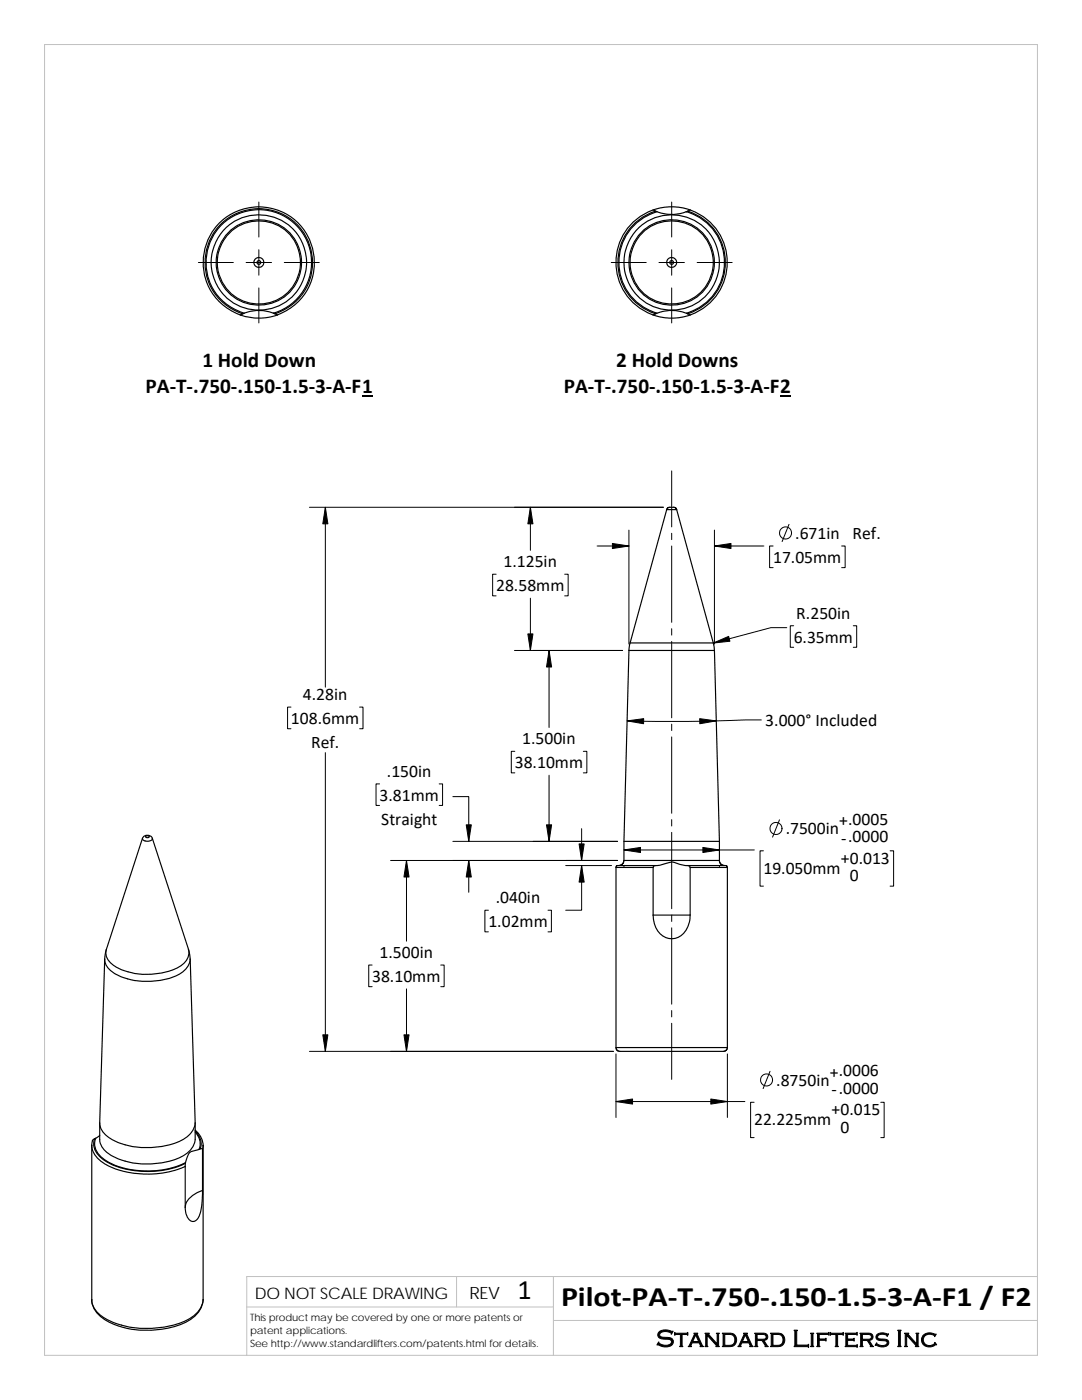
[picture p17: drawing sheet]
<svg xmlns="http://www.w3.org/2000/svg" width="216mm" height="279mm" viewBox="0 0 216 279" stroke-linecap="round" stroke-linejoin="round" font-family="sans-serif">
<defs><g id="words">
<g font-size="5.6">
<text x="103.3" y="259.2">1</text>
<text x="112" y="260.7">Pilot‐PA‐T‐.750‐.150‐1.5‐3‐A‐F1 / F2</text>
</g>
<text font-size="4.9" x="130.9" y="268.8">Standard Lifters Inc</text>
<g font-size="4.2">
<text x="40.4" y="73.2">1 Hold Down</text>
<text x="123" y="73.2">2 Hold Downs</text>
<text x="29.1" y="78.5">PA‐T‐.750‐.150‐1.5‐3‐A‐F1</text>
<text x="112.5" y="78.5">PA‐T‐.750‐.150‐1.5‐3‐A‐F2</text>
</g>
<g font-size="3.5">
<text x="158.7" y="107.6">.671in</text>
<text x="170.1" y="107.6">Ref.</text>
<text x="100.5" y="113.2">1.125in</text>
<text x="154.3" y="112.3">17.05mm</text>
<text x="99" y="118">28.58mm</text>
<text x="158.9" y="123.5">R.250in</text>
<text x="158.4" y="128.2">6.35mm</text>
<text x="60.5" y="139.7">4.28in</text>
<text x="58.1" y="144.5">108.6mm</text>
<text x="62.1" y="149.2">Ref.</text>
<text x="104.2" y="148.5">1.500in</text>
<text x="152.7" y="144.9">3.000° Included</text>
<text x="77.2" y="155">.150in</text>
<text x="102.7" y="153.3">38.10mm</text>
<text x="75.7" y="159.8">3.81mm</text>
<text x="76.1" y="164.6">Straight</text>
<text x="156.8" y="166.5">.7500in</text>
<text x="167.5" y="164.9">+.0005</text>
<text x="167.8" y="172.4">+0.013</text>
<text x="167.8" y="168.4">‐.0000</text>
<text x="152.3" y="174.4">19.050mm</text>
<text x="169.6" y="175.9">0</text>
<text x="97.5" y="185">1.02mm</text>
<text x="98.9" y="180.3">.040in</text>
<text x="75.8" y="191.2">1.500in</text>
<text x="74.3" y="196">38.10mm</text>
<text x="165.6" y="215.1">+.0006</text>
<text x="154.9" y="216.7">.8750in</text>
<text x="165.9" y="218.6">‐.0000</text>
<text x="150.5" y="224.6">22.225mm</text>
<text x="165.9" y="222.6">+0.015</text>
<text x="167.7" y="226.1">0</text>
</g>
<text font-size="3.4" x="93.7" y="259.2">REV</text>
<text font-size="3.2" x="50.8" y="259.3">DO NOT SCALE DRAWING</text>
<g font-size="2">
<text x="49.9" y="263.7">This product may be covered by one or more patents or</text>
<text x="49.9" y="266.2">patent applications.</text>
<text x="49.9" y="268.8">See http://www.standardlifters.com/patents.html for details.</text>
</g>
</g></defs>
<path d="M8.9 8.9h198.1v261.6h-198.1zM91.1 254.8v6M110.4 254.8v15.7M207 254.8h-157.8v15.7M49.2 260.8h61.2M110.4 263.5h96.6" fill="none" stroke="#c0c0c0" stroke-width=".2"/>
<g fill="none" stroke="#000" stroke-width=".23">
<path d="M126.9 44.6a11.5 11.5 0 0 1 4.2-2.4 8.4 8.4 0 0 0 6 .1 10.6 10.6 0 0 1 7.5 10.1 10.6 10.6 0 0 1-7.7 10.1 8.7 8.7 0 0 0-5.9 0 10.5 10.5 0 0 1-4.1-17.9zM130.3 41.9a11.1 11.1 0 0 0-7.4 10.5 11.1 11.1 0 0 0 7.4 10.5M130.3 41.9a11 11 0 0 1 7.4 0M130.3 41.9l.5 .2M130.8 42.1l.3 .1M130.8 42.1a10.7 10.7 0 0 0-7.5 10.3 10.7 10.7 0 0 0 7.5 10.2M137.2 42.1a10.7 10.7 0 0 1 7.5 10.3 10.7 10.7 0 0 1-7.5 10.2M137.7 41.9a11.1 11.1 0 0 1 7.4 10.5 11.1 11.1 0 0 1-7.4 10.4M137.7 41.9l-.8 .3M48.4 62.6a10.7 10.7 0 0 1-5.5-16.5 10.7 10.7 0 0 1 17.5 0 10.7 10.7 0 0 1-5.5 16.5M48.5 62.6l-.5 .3M48.7 62.5a8 8 0 0 1 6.2 .1"/>
<path d="M48.7 62.5l-.2 .1M54.5 62.5a10.5 10.5 0 0 0 5.7-16.3 10.5 10.5 0 0 0-17.2 .1 10.5 10.5 0 0 0 5.7 16.2M54.9 62.6l.5 .3a11.2 11.2 0 0 1-7.4 0M55.3 62.8a11.1 11.1 0 0 0 5.2-17 11.1 11.1 0 0 0-17.8 0 11.1 11.1 0 0 0 5.3 17.1M131.1 62.5l-.8 .4M136.9 62.5l.3 .1M137.2 62.6l.5 .3a11.2 11.2 0 0 1-7.4 0M133 101.7l.4-.4 1-.1 .4 .2 .2 .3M133 101.7h2M133 101.7l-7.3 26.6M135 101.7l7.3 26.6 .3 1.5M125.5 129.8l-1 41.9"/>
<path d="M125.5 129.8h17.1M125.7 128.3l-.2 1.5M125.7 128.3h16.6M142.6 129.8l1 38.1M28.4 167.3l-7.2 22.2M28.4 167.3a1.09 1.09 0 0 1 1-.6 1.09 1.09 0 0 1 1 .6M29.1 166.9l.5-.1 .2 .2a.38 .38 0 0 1-.4 .2 .38 .38 0 0 1-.3-.3zM30.4 167.3l7.2 22.2M30.4 167.3a1.07 1.07 0 0 1-1.7 .4l-.3-.4M122.9 173.1h7.4M122.9 173.1v36M124.5 171.7l-.4 .8-.6 .2"/>
<path d="M124.5 171.7h19.1M124.5 167.9h19.1M130.3 173.1v9.5M130.8 172.7h-7.6l-.3 .4M137.2 172.7h7.7l.2 .4M137.2 172.7l.4 .2 .1 .2M137.2 172.7l-1.3-.1-1.8-.6-3 .7a.58 .58 0 0 0-.8 .4M137.7 173.1h7.4M137.7 173.1v9.5M143.6 167.9v3.8M143.6 171.7l.2 .7 .8 .3M145.1 173.1v36"/>
<path d="M20.9 191.4a4.3 4.3 0 0 0 3.2 3.5 14.8 14.8 0 0 0 12.1-.7 3.6 3.6 0 0 0 1.8-2.8l.9 32.6a4.9 4.9 0 0 1-3.7 4.1 16.1 16.1 0 0 1-13.1-.9 3.7 3.7 0 0 1-2.2-3.2zM21.2 189.5l-.3 1.9M21.2 189.5a2.96 2.96 0 0 0 1.7 3.3 13.6 13.6 0 0 0 12.9 .1 3.2 3.2 0 0 0 1.8-3.4M37.6 189.5l.3 1.9M130.3 182.6h7.4M130.3 182.6a4.6 4.6 0 0 0 3.1 4.7 3.5 3.5 0 0 0 4-2.6l.3-1.2v-.9M122.9 209.1l.3 .6 .5 .1h20.7l.6-.3 .1-.4M122.9 209.1h22.2M18.3 228.6a4.9 4.9 0 0 0 3.3 4.1 19.3 19.3 0 0 0 15.4 .1M18.9 227.3l-.4 .3-.2 .9v30.9M18.9 227.3a3.5 3.5 0 0 0 1.6 4.1 17.4 17.4 0 0 0 14 1.7l1.8-.6 .7-.3v-.2M19.1 227.2l-.2 .1"/>
<path d="M19.9 224.1v3.3a4.9 4.9 0 0 0 3.6 3.9 16.7 16.7 0 0 0 12.8-.5 4.5 4.5 0 0 0 2.6-3.4v-3.3M19.9 226.6l-.2 .2a1.09 1.09 0 0 0-.8 1.3 4.4 4.4 0 0 0 2.6 3.8 18 18 0 0 0 15.5 .1l.1-.3a2.28 2.28 0 0 1 1.3-2l1.3-.3M37 232.8v8.1M37 232.2v.6M38.9 225.5a4.2 4.2 0 0 1 1.6 3.2M38.9 225.7a3.3 3.3 0 0 1 1.1 3.6M38.9 225.9a3.2 3.2 0 0 1 .8 3.5M39.7 229.4l.5-.2 .2 .2M40.4 237.6a13.9 13.9 0 0 1-.7 5.2 1.2 1.2 0 0 1-1.2 1 1.2 1.2 0 0 1-1.2-1l-.3-.9v-1M40.4 229.4v8.2M40.4 229.4l.1-.8v30.8M40.4 237.6a4.9 4.9 0 0 0-3.4 2.9v.4"/>
<path d="M18.3 259.4a5.1 5.1 0 0 0 3.4 4.4 18 18 0 0 0 16.3-.4 5.1 5.1 0 0 0 2.5-4M18.3 259.4a5.3 5.3 0 0 0 3.7 4.3 19.2 19.2 0 0 0 15.8-.5 5.1 5.1 0 0 0 2.7-3.8"/>
<circle cx="51.6" cy="52.4" r=".38"/>
<circle cx="51.6" cy="52.4" r="1"/>
<circle cx="51.7" cy="52.4" r="9.5"/>
<circle cx="51.7" cy="52.4" r="8.3"/>
<circle cx="51.7" cy="52.4" r="8.5"/>
<circle cx="134" cy="52.4" r=".99"/>
<circle cx="134" cy="52.4" r=".38"/>
<circle cx="134" cy="52.4" r="8.5"/>
<circle cx="134" cy="52.4" r="9.5"/>
<circle cx="134" cy="52.4" r="8.3"/>
</g>
<g fill="none" stroke="#000" stroke-width=".2">
<path d="M39.6 52.4h7M49.1 52.4h5.1M51.6 40.3v7M51.6 49.8v5.1M51.6 57.5v7M56.7 52.4h7M122 52.4h6.9M131.5 52.4h5.1M134 40.3v7M134 49.8v5.1M134 57.5v7M139.1 52.4h7"/>
<path d="M134 94v11.2M61.7 101.2h70.7M64.9 101.2v35.9M99 114.6h-.7v4.3h.7M105.8 101.2v8.6M105.8 119.4v10.4M112.7 114.6h.7v4.3h-.7M119.1 109h6.4M125.5 105.8v22.7M134 106.4v1.3M134 109v15.2M142.6 105.8v22.7"/>
<path d="M142.6 109h9.8M154.3 109h-.7v4.3h.7M157.4 104.6l-1.3 3.5M167.9 109h.7v4.3h-.7M102.7 129.8h21.5M109.6 129.8v15.4M134 125.5v1.2M134 128v15.3M157 125.3h-3.2l-11.5 3M158.4 124.9h-.7v4.3h.7M170.3 124.9h.6v4.3h-.6M58.1 141.1h-.7v4.3h.7"/>
<path d="M64.9 150.2v59.6M71.8 141.1h.6v4.3h-.6M75.7 156.4h-.7v4.3h.7M87.6 156.4h.7v4.3h-.7M90.4 159h3.1v8.9M102.7 149.9h-.7v4.3h.7M109.6 154.7v13.2M116.4 149.9h.7v4.3h-.7M134 144.5v1.3M134 147.1v15.2M151.9 143.7l-14.8 .3-12-.1M77.9 171.7h45.3"/>
<path d="M81.1 171.7v16.1M90.4 167.9h32.8M93.5 171.7v6.4M112.9 172.7h9.1M116.1 172.7v9h-3.2M116.1 165.4v6.3M124.5 169.6h26M124.5 172.8v.2M134 163.6v1.2M134 166.1v15.3M143.6 172.8v.2M152.3 169.8h-.6v7h.6"/>
<path d="M155.5 163.6l-1.3 3.5M177.6 169.8h.7v7h-.7M74.3 192.6h-.7v4.3h.7M81.1 197.4v12.4M87.9 192.6h.7v4.3h-.7M97.5 181.7h-.7v4.3h.7M109.3 181.7h.7v4.3h-.7M134 182.6v1.3M134 185.2v15.2M61.7 209.8h60.7M122.9 219.8h25.7M122.9 210.3v12.7"/>
<path d="M134 201.7v1.2M134 204.2v11.2M145.1 210.3v12.7M150.5 220h-.7v7h.7M153.6 213.8l-1.3 3.5M175.7 220h.7v7h-.7"/>
<circle cx="156.7" cy="106.4" r="1.2"/>
<circle cx="154.8" cy="165.3" r="1.21"/>
<circle cx="153" cy="215.5" r="1.2"/>
</g>
<g fill="#000" stroke="#000" stroke-width=".2">
<path d="M64.9 101.2l.5 3.3h-1z" fill-rule="evenodd"/>
<path d="M105.8 101.2l.5 3.3h-1z" fill-rule="evenodd"/>
<path d="M122.2 108.5l3.3 .5-3.3 .5z" fill-rule="evenodd"/>
<path d="M142.6 109l3.3-.5v1z" fill-rule="evenodd"/>
<path d="M105.3 126.5h1l-.5 3.3z" fill-rule="evenodd"/>
<path d="M109.6 129.8l.5 3.3h-1z" fill-rule="evenodd"/>
<path d="M142.3 128.3l3.1-1.3 .2 1z" fill-rule="evenodd"/>
<path d="M125.1 143.9l3.3-.5v1z" fill-rule="evenodd"/>
<path d="M139.6 143.4l3.3 .5-3.3 .5z" fill-rule="evenodd"/>
<path d="M81.1 171.7l.5 3.3h-1z" fill-rule="evenodd"/>
<path d="M93 164.6h1l-.5 3.3z" fill-rule="evenodd"/>
<path d="M93.5 171.7l.5 3.3h-1z" fill-rule="evenodd"/>
<path d="M109.1 164.6h1l-.5 3.3z" fill-rule="evenodd"/>
<path d="M116.1 172.7l.5 3.3h-1.1z" fill-rule="evenodd"/>
<path d="M115.5 168.4h1.1l-.5 3.3z" fill-rule="evenodd"/>
<path d="M124.5 169.6l3.3-.5v1z" fill-rule="evenodd"/>
<path d="M140.3 169.1l3.3 .5-3.3 .5z" fill-rule="evenodd"/>
<path d="M64.4 206.5h1l-.5 3.3z" fill-rule="evenodd"/>
<path d="M80.6 206.5h1l-.5 3.3z" fill-rule="evenodd"/>
<path d="M122.9 219.8l3.3-.5v1z" fill-rule="evenodd"/>
<path d="M141.8 219.3l3.3 .5-3.3 .5z" fill-rule="evenodd"/>
</g>
<path d="M72.2 79.1h2.2M155.7 79.1h2.1" fill="none" stroke="#000" stroke-width=".28"/>
<use href="#words"/>
</svg>
